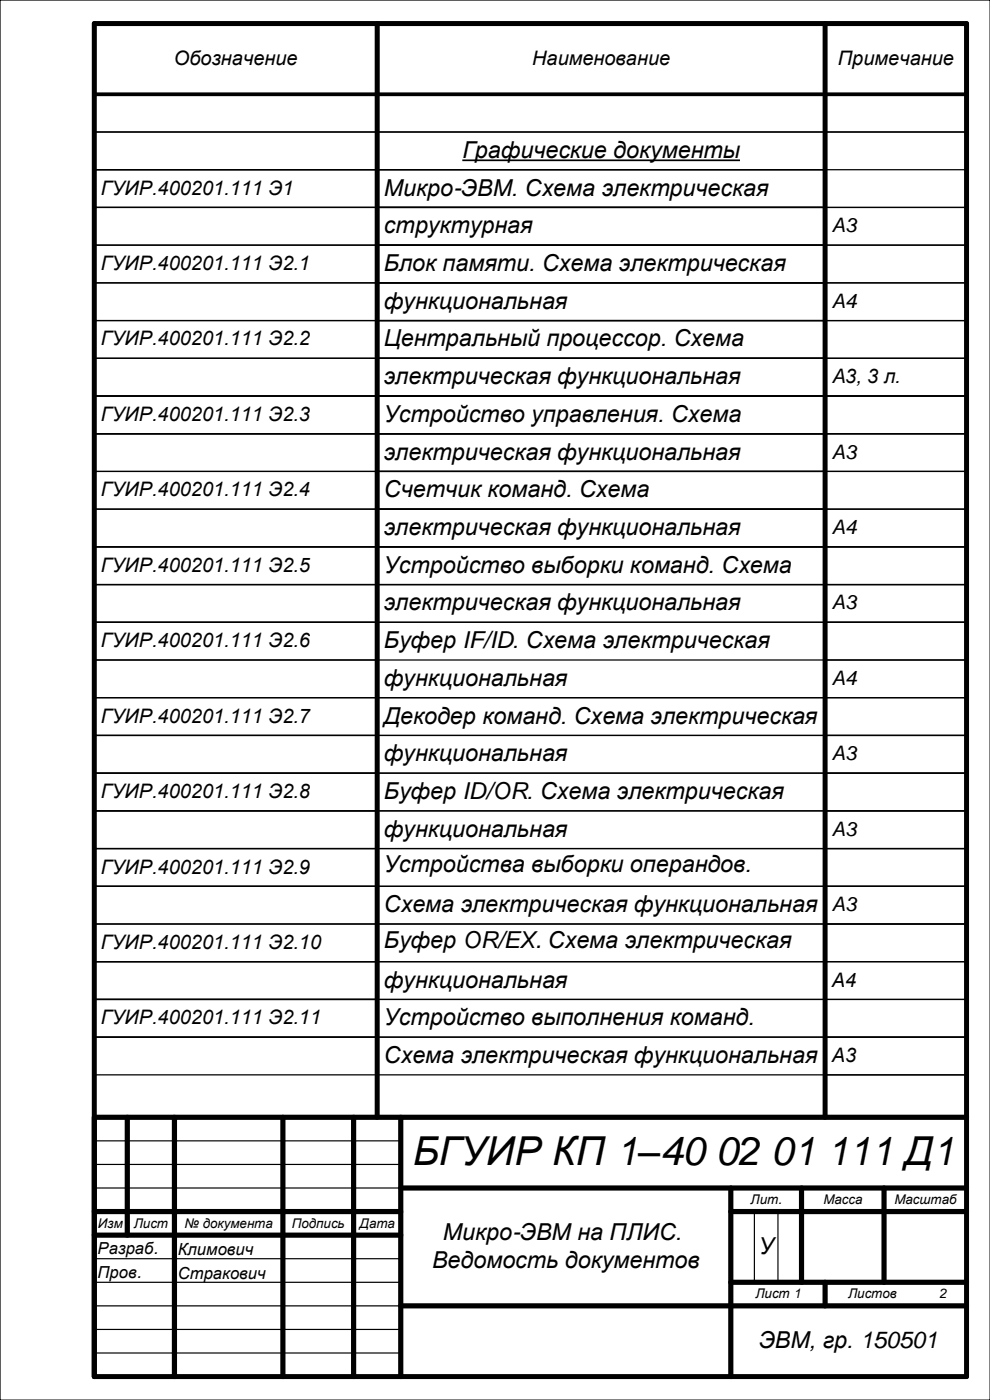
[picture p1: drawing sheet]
<svg xmlns="http://www.w3.org/2000/svg" width="210mm" height="297mm" viewBox="0 0 210 297" stroke-linecap="round" stroke-linejoin="round" font-family="sans-serif">
<defs><g id="words">
<g font-size="8.5">
<text x="87.5" y="247.1">БГУИР КП 1–40</text>
<text x="151.8" y="247.1">02</text>
<text x="163.6" y="247.1">01</text>
<text x="175.4" y="247.1">111 Д1</text>
</g>
<g font-size="5">
<text x="98.1" y="33.5">Графические документы</text>
<text x="81.4" y="41.5">Микро-ЭВМ. Схема электрическая</text>
<text x="81.4" y="49.5">структурная</text>
<text x="81.4" y="57.5">Блок памяти. Схема электрическая</text>
<text x="81.4" y="65.5">функциональная</text>
<text x="81.4" y="73.5">Центральный процессор. Схема</text>
<text x="81.4" y="81.5">электрическая функциональная</text>
<text x="81.4" y="89.5">Устройство управления. Схема</text>
<text x="81.4" y="97.5">электрическая функциональная</text>
<text x="81.4" y="105.5">Счетчик команд. Схема</text>
<text x="81.4" y="113.5">электрическая функциональная</text>
<text x="81.4" y="121.5">Устройство выборки команд. Схема</text>
<text x="81.4" y="129.5">электрическая функциональная</text>
<text x="81.4" y="137.5">Буфер IF/ID. Схема электрическая</text>
<text x="81.4" y="145.5">функциональная</text>
<text x="81.4" y="153.5">Декодер команд. Схема электрическая</text>
<text x="81.4" y="161.5">функциональная</text>
<text x="81.4" y="169.5">Буфер ID/OR. Схема электрическая</text>
<text x="81.4" y="177.5">функциональная</text>
<text x="81.4" y="185">Устройства выборки операндов.</text>
<text x="81.4" y="193.5">Схема электрическая функциональная</text>
<text x="81.4" y="201">Буфер OR/EX. Схема электрическая</text>
<text x="81.4" y="209.5">функциональная</text>
<text x="81.4" y="217.5">Устройство выполнения команд.</text>
<text x="81.4" y="225.5">Схема электрическая функциональная</text>
<text x="93.9" y="263.1">Микро-ЭВМ на ПЛИС.</text>
<text x="91.6" y="269">Ведомость документов</text>
<text x="161" y="266">У</text>
<text x="160.9" y="286">ЭВМ, гр. 150501</text>
</g>
<g font-size="4.2">
<text x="36.9" y="13.8">Обозначение</text>
<text x="112.9" y="13.8">Наименование</text>
<text x="177.7" y="13.8">Примечание</text>
<text x="21.4" y="41.3">ГУИР.400201.111 Э1</text>
<text x="176.4" y="49.3">A3</text>
<text x="21.4" y="57.3">ГУИР.400201.111 Э2.1</text>
<text x="176.4" y="65.3">A4</text>
<text x="21.4" y="73.3">ГУИР.400201.111 Э2.2</text>
<text x="176.4" y="81.3">A3, 3 л.</text>
<text x="21.4" y="89.3">ГУИР.400201.111 Э2.3</text>
<text x="176.4" y="97.3">A3</text>
<text x="21.4" y="105.3">ГУИР.400201.111 Э2.4</text>
<text x="176.4" y="113.3">A4</text>
<text x="21.4" y="121.3">ГУИР.400201.111 Э2.5</text>
<text x="176.4" y="129.3">A3</text>
<text x="21.4" y="137.3">ГУИР.400201.111 Э2.6</text>
<text x="176.4" y="145.3">A4</text>
<text x="21.4" y="153.3">ГУИР.400201.111 Э2.7</text>
<text x="176.4" y="161.3">A3</text>
<text x="21.4" y="169.3">ГУИР.400201.111 Э2.8</text>
<text x="176.4" y="177.3">A3</text>
<text x="21.4" y="185.3">ГУИР.400201.111 Э2.9</text>
<text x="176.4" y="193.3">A3</text>
<text x="21.4" y="201.3">ГУИР.400201.111 Э2.10</text>
<text x="176.4" y="209.3">А4</text>
<text x="21.4" y="217.3">ГУИР.400201.111 Э2.11</text>
<text x="176.4" y="225.3">А3</text>
</g>
<g font-size="3.5">
<text x="20.7" y="266.1">Разраб.</text>
<text x="37.7" y="266.2">Климович</text>
<text x="20.7" y="271.1">Пров.</text>
<text x="37.7" y="271.2">Стракович</text>
</g>
<g font-size="2.8">
<text x="159.2" y="255.4">Лит.</text>
<text x="174.6" y="255.4">Масса</text>
<text x="189.7" y="255.4">Масштаб</text>
<text x="20.8" y="260.4">Изм</text>
<text x="28.4" y="260.4">Лист</text>
<text x="39.2" y="260.4">№ документа</text>
<text x="61.9" y="260.4">Подпись</text>
<text x="76.3" y="260.4">Дата</text>
<text x="160.2" y="275.4">Лист 1</text>
<text x="179.9" y="275.4">Листов</text>
<text x="199.3" y="275.4">2</text>
</g>
</g></defs>
<g fill="none" stroke="#000" stroke-width=".26">
<path d="M0 0h210v297h-210zM20 20h60v8h-60zM20 28h60v8h-60zM20 36h60v8h-60zM80 20h95v8h-95zM80 28h95v8h-95zM80 36h95v8h-95zM175 20h30v8h-30zM175 28h30v8h-30zM20 44h60v8h-60zM20 52h60v8h-60zM80 44h95v8h-95z"/>
<path d="M80 52h95v8h-95zM175 44h30v8h-30zM20 60h60v8h-60zM20 76h60v8h-60zM20 68h60v8h-60zM80 60h95v8h-95zM80 76h95v8h-95zM80 68h95v8h-95zM175 60h30v8h-30zM175 76h30v8h-30zM20 84h60v8h-60zM20 92h60v8h-60z"/>
<path d="M20 100h60v8h-60zM80 84h95v8h-95zM80 92h95v8h-95zM80 100h95v8h-95zM175 84h30v8h-30zM175 92h30v8h-30zM20 108h60v8h-60zM20 116h60v8h-60zM80 108h95v8h-95zM80 116h95v8h-95zM175 108h30v8h-30zM175 116h30v8h-30z"/>
<path d="M20 124h60v8h-60zM20 132h60v8h-60zM80 124h95v8h-95zM175 124h30v8h-30zM175 132h30v8h-30zM20 148h60v8h-60zM20 156h60v8h-60zM80 148h95v8h-95zM80 156h95v8h-95zM80 140h95v8h-95zM175 148h30v8h-30zM175 156h30v8h-30z"/>
<path d="M175 140h30v8h-30zM20 164h60v8h-60zM20 172h60v8h-60zM20 180h60v8h-60zM80 164h95v8h-95zM80 172h95v8h-95zM80 180h95v8h-95zM175 164h30v8h-30zM175 172h30v8h-30zM175 180h30v8h-30zM20 188h60v8h-60zM20 196h60v8h-60z"/>
<path d="M80 188h95v8h-95zM80 196h95v8h-95zM175 188h30v8h-30zM175 196h30v8h-30zM20 204h60v8h-60zM20 212h60v8h-60zM80 204h95v8h-95zM80 212h95v8h-95zM175 204h30v8h-30zM175 212h30v8h-30zM20 220h60v8h-60zM80 220h95v8h-95z"/>
<path d="M175 220h30v8h-30z"/>
</g>
<g fill="none" stroke="#000" stroke-width="1.1">
<path d="M20 5h185v287h-185zM80 5v232M175 5v232M27 237v25M37 237v55M60 237v55M75 237v55M85 237v55M205 237h-185v55M20 257h65M85 252h120M155 252v40"/>
<path d="M155 257h50M170 252v20M187.5 252v20M20 262h65M85 277h120M155 272h50M175 272v5"/>
</g>
<path d="M20 242h65M20 247h65M20 252h65M160 257v15M165 257v15M20 267h65M20 272h65M20 277h65.1M20 282h65M20 287h65" fill="none" stroke="#000" stroke-width=".25"/>
<path d="M20 5h60v15h-60zM80 5h95v15h-95zM175 5h30v15h-30z" fill="none" stroke="#000" stroke-width=".79"/>
<path d="M98.1 34h58.9" fill="none" stroke="#000" stroke-width=".36"/>
<use href="#words"/>
</svg>
